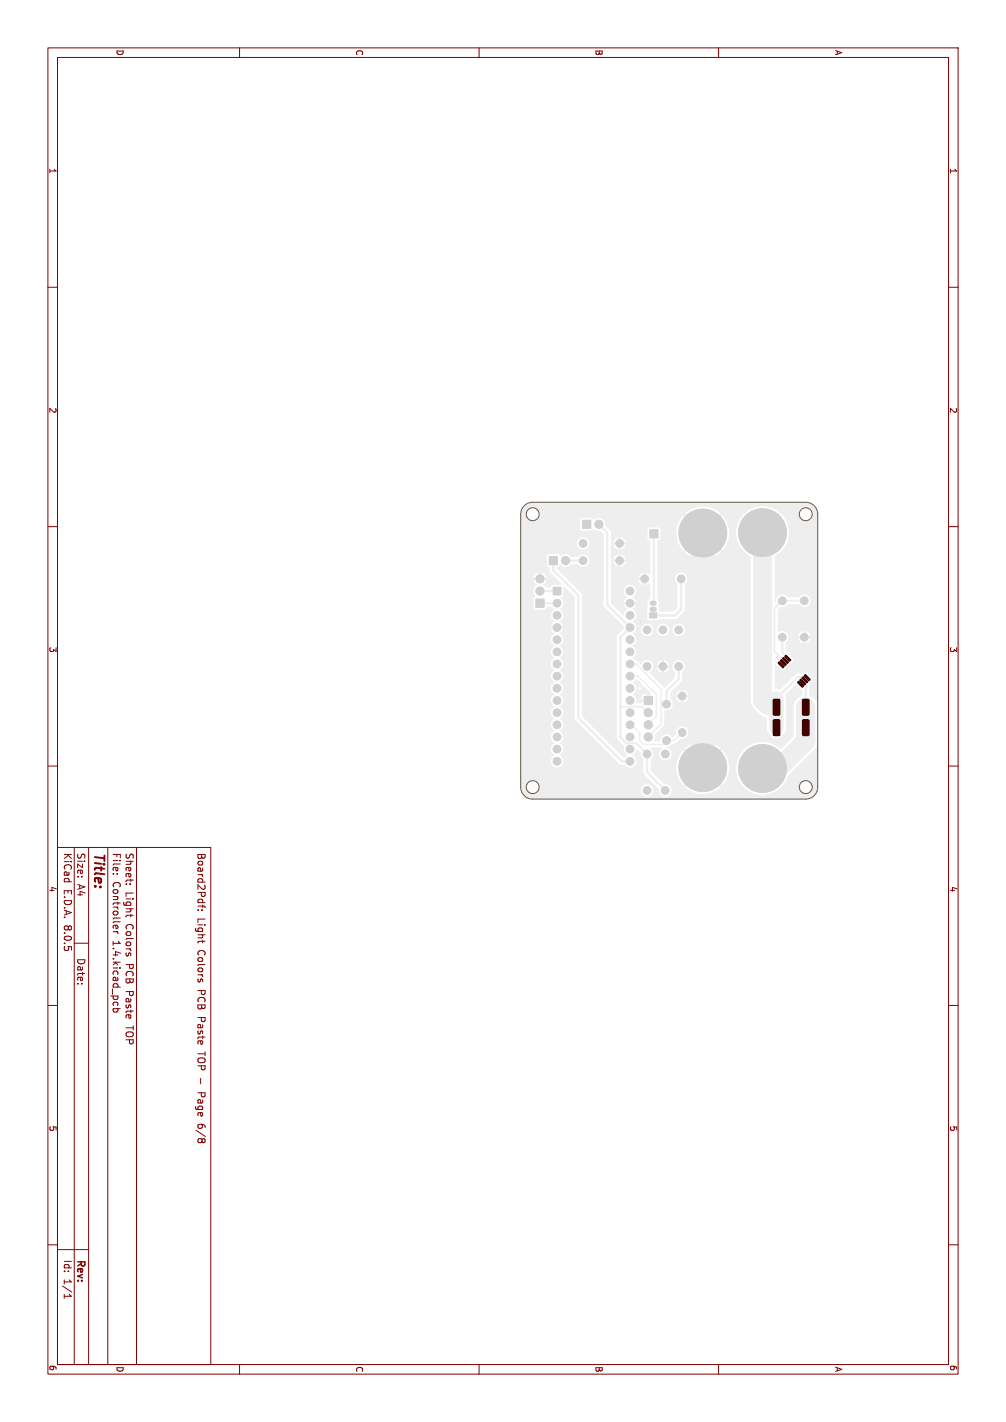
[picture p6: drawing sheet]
<svg xmlns="http://www.w3.org/2000/svg" width="210mm" height="297mm" viewBox="0 0 210 297" stroke-linecap="round" stroke-linejoin="round" font-family="sans-serif">
<defs><g id="words">
<text font-size="2.8" fill="#830000" x="19.1" y="178" transform="rotate(90 19.1 178)">Title:</text>
<g font-size="2.1" fill="#830000">
<text x="13.1" y="178" transform="rotate(90 13.1 178)">KiCad</text>
<text x="15.9" y="178" transform="rotate(90 15.9 178)">Size:</text>
<text x="23.3" y="178" transform="rotate(90 23.3 178)">File:</text>
<text x="26" y="178" transform="rotate(90 26 178)">Sheet:</text>
<text x="41" y="178" transform="rotate(90 41 178)">Board2Pdf:</text>
<text x="13.1" y="185.7" transform="rotate(90 13.1 185.7)">E.D.A.</text>
<text x="15.9" y="184.7" transform="rotate(90 15.9 184.7)">A4</text>
<text x="23.3" y="184.1" transform="rotate(90 23.3 184.1)">Controller</text>
<text x="26" y="186.2" transform="rotate(90 26 186.2)">Light</text>
<text x="41" y="191.7" transform="rotate(90 41 191.7)">Light</text>
<text x="13.1" y="193.3" transform="rotate(90 13.1 193.3)">8.0.5</text>
<text x="23.3" y="196.5" transform="rotate(90 23.3 196.5)">1.4.kicad_pcb</text>
<text x="26" y="193" transform="rotate(90 26 193)">Colors</text>
<text x="15.9" y="200" transform="rotate(90 15.9 200)">Date:</text>
<text x="26" y="201.5" transform="rotate(90 26 201.5)">PCB</text>
<text x="41" y="198.4" transform="rotate(90 41 198.4)">Colors</text>
<text x="26" y="207.2" transform="rotate(90 26 207.2)">Paste</text>
<text x="41" y="206.9" transform="rotate(90 41 206.9)">PCB</text>
<text x="26" y="214.8" transform="rotate(90 26 214.8)">TOP</text>
<text x="41" y="212.7" transform="rotate(90 41 212.7)">Paste</text>
<text x="41" y="220.2" transform="rotate(90 41 220.2)">TOP -</text>
<text x="41" y="228.8" transform="rotate(90 41 228.8)">Page</text>
<text x="41" y="235.6" transform="rotate(90 41 235.6)">6/8</text>
<text x="13.1" y="263" transform="rotate(90 13.1 263)">Id:</text>
<text x="15.7" y="263" transform="rotate(90 15.7 263)">Rev:</text>
<text x="13.1" y="267.1" transform="rotate(90 13.1 267.1)">1/1</text>
</g>
<g font-size="1.8" fill="#830000">
<text x="24.1" y="10.3" transform="rotate(90 24.1 10.3)">D</text>
<text x="74.1" y="10.3" transform="rotate(90 74.1 10.3)">C</text>
<text x="124.1" y="10.3" transform="rotate(90 124.1 10.3)">B</text>
<text x="174.1" y="10.3" transform="rotate(90 174.1 10.3)">A</text>
<text x="10.1" y="35" transform="rotate(90 10.1 35)">1</text>
<text x="198.1" y="35" transform="rotate(90 198.1 35)">1</text>
<text x="10.1" y="85" transform="rotate(90 10.1 85)">2</text>
<text x="198.1" y="85" transform="rotate(90 198.1 85)">2</text>
<text x="10.1" y="135" transform="rotate(90 10.1 135)">3</text>
<text x="198.1" y="135" transform="rotate(90 198.1 135)">3</text>
<text x="10.1" y="185" transform="rotate(90 10.1 185)">4</text>
<text x="198.1" y="185" transform="rotate(90 198.1 185)">4</text>
<text x="10.1" y="235" transform="rotate(90 10.1 235)">5</text>
<text x="198.1" y="235" transform="rotate(90 198.1 235)">5</text>
<text x="10.1" y="285" transform="rotate(90 10.1 285)">6</text>
<text x="24.1" y="285.3" transform="rotate(90 24.1 285.3)">D</text>
<text x="74.1" y="285.3" transform="rotate(90 74.1 285.3)">C</text>
<text x="124.1" y="285.3" transform="rotate(90 124.1 285.3)">B</text>
<text x="174.1" y="285.4" transform="rotate(90 174.1 285.4)">A</text>
<text x="198.1" y="285" transform="rotate(90 198.1 285)">6</text>
</g>
</g></defs>
<g fill="#eee" stroke="#eee" stroke-width=".21">
<path d="M167.6 146.1l1.1-.1 .2 .2v2.9l-.2 .3h-.9l-.3-.2z"/>
<path d="M161.5 146.1l1.1-.1 .2 .2v2.9l-.2 .3h-.9l-.3-.2z"/>
<path d="M114.7 116.2h1.7v1.7h-1.7z"/>
<path d="M135.6 128h1.5v1h-1.5z"/>
<path d="M134.5 145.5h1.7v1.7h-1.7z"/>
<path d="M121.6 108.7h1.7v1.7h-1.7z"/>
<path d="M111.9 125.1h1.7v1.7h-1.7z"/>
<path d="M166.5 142.5l.3-.2 .9 1.1-.3 .1z"/>
<path d="M167 142l.3-.1 .9 1-.3 .1z"/>
<path d="M167.6 141.4l1 .9-.1 .3-1.1-.9z"/>
<path d="M167.9 141.1l.3-.2 .9 1.1-.3 .1z"/>
<path d="M163.9 137l.2-.1 .9 1-.2 .2z"/>
<path d="M163.4 137.5l.3-.2 .9 1.1-.3 .1z"/>
<path d="M163.1 137.8l1 .9-.1 .3-1.1-.9z"/>
<path d="M162.6 138.3l1.1 .9-.2 .3-1-1z"/>
<path d="M135.7 110.7h1.7v1.7h-1.7z"/>
<path d="M167.6 150.4l1.1-.1 .2 .2v2.9l-.1 .2-1 .1-.3-.2z"/>
<path d="M161.5 150.4l1.1-.1 .2 .2v2.9l-.1 .2-1 .1-.3-.2z"/>
<path d="M115.5 122.6h1.6v1.6h-1.6z"/>
<circle cx="159.2" cy="111.2" r="2.7"/>
<circle cx="159.2" cy="111.2" r="5"/>
<circle cx="139.1" cy="147.1" r=".8"/>
<circle cx="139.1" cy="154.7" r=".8"/>
<circle cx="118.1" cy="117.1" r=".85"/>
<circle cx="159.2" cy="160.5" r="2.7"/>
<circle cx="159.2" cy="160.5" r="5"/>
<circle cx="138.4" cy="131.6" r=".8"/>
<circle cx="138.4" cy="139.2" r=".8"/>
<circle cx="138.9" cy="157.5" r=".8"/>
<circle cx="138.9" cy="165.1" r=".8"/>
<circle cx="135.3" cy="148.8" r=".85"/>
<circle cx="135.3" cy="151.4" r=".85"/>
<circle cx="135.3" cy="153.9" r=".85"/>
<circle cx="125" cy="109.5" r=".85"/>
<circle cx="112.7" cy="123.4" r=".85"/>
<circle cx="112.7" cy="120.9" r=".85"/>
<circle cx="135.1" cy="139.2" r=".8"/>
<circle cx="135.1" cy="131.6" r=".8"/>
<circle cx="167.9" cy="125.5" r=".8"/>
<circle cx="167.9" cy="133.1" r=".8"/>
<circle cx="121.7" cy="117.1" r=".8"/>
<circle cx="129.4" cy="117.1" r=".8"/>
<circle cx="141.7" cy="139.2" r=".8"/>
<circle cx="141.7" cy="131.6" r=".8"/>
<circle cx="142.4" cy="153" r=".8"/>
<circle cx="142.4" cy="145.4" r=".8"/>
<circle cx="121.7" cy="113.5" r=".8"/>
<circle cx="129.4" cy="113.5" r=".8"/>
<circle cx="146.7" cy="111.3" r="2.7"/>
<circle cx="146.7" cy="111.3" r="5"/>
<circle cx="163.3" cy="125.5" r=".8"/>
<circle cx="163.3" cy="133.1" r=".8"/>
<circle cx="146.7" cy="160.3" r="2.7"/>
<circle cx="146.7" cy="160.3" r="5"/>
<circle cx="135.1" cy="157.5" r=".8"/>
<circle cx="135.1" cy="165.1" r=".8"/>
<circle cx="116.3" cy="126" r=".8"/>
<circle cx="116.3" cy="128.5" r=".8"/>
<circle cx="116.3" cy="131.1" r=".8"/>
<circle cx="116.3" cy="133.6" r=".8"/>
<circle cx="116.3" cy="136.1" r=".8"/>
<circle cx="116.3" cy="138.7" r=".8"/>
<circle cx="116.3" cy="141.2" r=".8"/>
<circle cx="116.3" cy="143.8" r=".8"/>
<circle cx="116.3" cy="146.3" r=".8"/>
<circle cx="116.3" cy="148.8" r=".8"/>
<circle cx="116.3" cy="151.4" r=".8"/>
<circle cx="116.3" cy="153.9" r=".8"/>
<circle cx="116.3" cy="156.5" r=".8"/>
<circle cx="116.3" cy="159" r=".8"/>
<circle cx="131.5" cy="159" r=".8"/>
<circle cx="131.5" cy="156.5" r=".8"/>
<circle cx="131.5" cy="153.9" r=".8"/>
<circle cx="131.5" cy="151.4" r=".8"/>
<circle cx="131.5" cy="148.8" r=".8"/>
<circle cx="131.5" cy="146.3" r=".8"/>
<circle cx="131.5" cy="143.8" r=".8"/>
<circle cx="131.5" cy="141.2" r=".8"/>
<circle cx="131.5" cy="138.7" r=".8"/>
<circle cx="131.5" cy="136.1" r=".8"/>
<circle cx="131.5" cy="133.6" r=".8"/>
<circle cx="131.5" cy="131.1" r=".8"/>
<circle cx="131.5" cy="128.5" r=".8"/>
<circle cx="131.5" cy="126" r=".8"/>
<circle cx="131.5" cy="123.4" r=".8"/>
<circle cx="142.2" cy="120.9" r=".8"/>
<circle cx="134.6" cy="120.9" r=".8"/>
<circle cx="162.1" cy="137.9" r=".4"/>
<circle cx="133.6" cy="143.8" r=".4"/>
<circle cx="166.5" cy="143.6" r=".4"/>
</g>
<path d="M136.1 127.3h.5M136.1 126h.5" fill="none" stroke="#eee" stroke-width="1.1"/>
<path d="M131.5 138.7h1.3l5.2 5.2v7.3l-2.7 2.7M138 147.5v.1M138 146.6h.1M138.9 157.5h.1" fill="none" stroke="#eee" stroke-width=".3"/>
<path d="M115.5 117.1v2l5.2 5.2v25.6l9.1 9.1h1.7" fill="none" stroke="#eee" stroke-width=".5"/>
<circle cx="116.3" cy="123.4" r=".25" fill="#eee"/>
<path d="M112.7 123.4h3.6M112.7 126h3.6M162.1 137.9l1 1" fill="none" stroke="#eee" stroke-width=".5"/>
<circle cx="116.3" cy="126" r=".25" fill="#eee"/>
<path d="M131.5 151.4h.4l1.6 1.6v1.6l.9 .9h3.9l.8-.8h1.6l1.7-1.7M131.5 141.2h1.7l3.8 3.8v4.7l-1.7 1.7M167.1 142.9l-.6 .7" fill="none" stroke="#eee" stroke-width=".3"/>
<path d="M163.6 137.9h.4M163.6 137.9l-.1 .5M167.9 125.5h-4.6l-1.6 1.6v8.9l1.9 1.9M129.6 147.7l-.1-.1h4.6l1.2 1.2" fill="none" stroke="#eee" stroke-width=".4"/>
<path d="M118.1 117.1h3.5M125 109.5l1.8 1.7v15.1l4.7 4.8M136.5 111.5v14.3M131 131.1h.5M131.5 131.1l-2 2v20.9l1.2 1.2h2.1l2.3 2.3v3.8l3.8 3.8M141.7 139.2v2.6l-2.6 2.6v2.7M163.3 133.1v3.2l1.1 1.2M167.8 142.7l.4 .4v4.6M168 142l-.6-.6h-.8l-4.5 4.5M168.2 147.7h.1" fill="none" stroke="#eee" stroke-width=".5"/>
<path d="M134.6 120.9v3.6l-1.6 1.5h-1.5M142.2 120.9v6.4l-1.3 1.2h-4.6" fill="none" stroke="#eee" stroke-width=".55"/>
<path d="M146.7 111.3v49" fill="none" stroke="#eee" stroke-width="5"/>
<path d="M159.2 111.3v34.9l1.2 1.2M168.2 147.7v7.1l-5.7 5.7h-3.3" fill="none" stroke="#eee" stroke-width="4"/>
<path d="M136.7 125.6l-.4 .4M163.3 125.5h.1" fill="none" stroke="#eee" stroke-width=".25"/>
<path d="M162.1 145.9v6.1" fill="none" stroke="#eee" stroke-width="3"/>
<g fill="#eee">
<path d="M132.1 142.4h.1a.71 .71 0 0 1 .8-.5l2.9 2.9-.3 .2v.9h-.5v-.9h-.7l-.4 .2v.9h.9v.5h-.9l-.1 .3h-1.1a1.68 1.68 0 0 0-.8-1.9 1.42 1.42 0 0 0 .8-1.2 1.42 1.42 0 0 0-.8-1.3z"/>
<path d="M109.3 105.7a2.51 2.51 0 0 1 2-.8v1.2h-.2a1.35 1.35 0 0 0-1.2 1.4 1.35 1.35 0 0 0 1.4 1.2v54.4h-.2a1.35 1.35 0 0 0-1 2 1.35 1.35 0 0 0 2.3 0 1.35 1.35 0 0 0-1.1-2v-54.4h.3a1.35 1.35 0 0 0 .9-1.4 1.35 1.35 0 0 0-1.2-1.2v-1.2h13.7v3.2l-.4 .1-.6 .4-.6-.5-1.9 .1-.3 .2-.1 2.1 .3 .3 .3 .1v1.3h-.2a1.31 1.31 0 0 0-.8 2.1 1.31 1.31 0 0 0 2.2-.2 1.31 1.31 0 0 0-1.2-1.9v-1.3l1.7-.1 .6-.4a1.57 1.57 0 0 0 1.3 .5l.7 .7v14.9l4.2 4.4v.4l-1.3 1.3-.1 .4v21.1l.1 .4 1.4 1.3a1.71 1.71 0 0 0 .7 1.9l-.6 .5h-.3l-8.6-8.6v-25.4l-.2-.4-5-5v-.3l.4-.2 .2-.3a1.57 1.57 0 0 0 2.3-.2l1.5 .1a1.32 1.32 0 0 0 1.9 .1 1.32 1.32 0 0 0 0-2 1.32 1.32 0 0 0-2 .3h-1.4a1.48 1.48 0 0 0-2.3-.1l-.4-.5-2.1 .1-.2 .3v1.9l.1 .3 .5 .2 .1 1.1 2.4 2.3v.2h-1.9l-.5 .6h-1.1l-.4-.5 .5-.6 .2-.4h-.9v-.5h.9l-.1-.3-.4-.5-.6-.3v.9h-.5v-.9a1.35 1.35 0 0 0-1.1 1.1h.9v.5h-.9l.3 .6 .4 .3a1.58 1.58 0 0 0-.3 2.5l-.4 .5v1.8l.2 .4h2.1l.5-.6 1 .1 .6 .5a1.43 1.43 0 0 0 0 2.5l-.5 .4-.3 .6h.8v.5h-.8l.7 1.1a1.38 1.38 0 0 0-.7 1.2 1.38 1.38 0 0 0 .8 1.3 1.42 1.42 0 0 0-.8 1.2 1.42 1.42 0 0 0 .8 1.3 1.42 1.42 0 0 0-.8 1.3 1.42 1.42 0 0 0 .8 1.3 1.42 1.42 0 0 0-.8 1.2 1.42 1.42 0 0 0 .8 1.3 1.43 1.43 0 0 0 0 2.5 1.42 1.42 0 0 0-.8 1.3 1.42 1.42 0 0 0 .8 1.3 1.42 1.42 0 0 0-.8 1.2 1.42 1.42 0 0 0 .8 1.3 1.43 1.43 0 0 0 0 2.6 1.42 1.42 0 0 0-.8 1.2 1.42 1.42 0 0 0 .8 1.3 1.42 1.42 0 0 0-.8 1.3 1.42 1.42 0 0 0 .8 1.2 1.32 1.32 0 0 0-.7 2 1.32 1.32 0 0 0 2 .2 1.32 1.32 0 0 0-.2-2l-.1-.2a1.38 1.38 0 0 0 .8-1.3 1.38 1.38 0 0 0-.8-1.2 1.42 1.42 0 0 0 .8-1.3 1.42 1.42 0 0 0-.8-1.2 1.42 1.42 0 0 0 .8-1.3 1.42 1.42 0 0 0-.8-1.3 1.42 1.42 0 0 0 .8-1.3 1.42 1.42 0 0 0-.8-1.2 1.42 1.42 0 0 0 .8-1.3 1.42 1.42 0 0 0-.8-1.3 1.42 1.42 0 0 0 .8-1.2 1.42 1.42 0 0 0-.8-1.3 1.42 1.42 0 0 0 .8-1.3 1.42 1.42 0 0 0-.8-1.2 1.42 1.42 0 0 0 .8-1.3 1.42 1.42 0 0 0-.8-1.3 1.42 1.42 0 0 0 .8-1.3 1.42 1.42 0 0 0-.8-1.2 1.42 1.42 0 0 0 .8-1.3 1.42 1.42 0 0 0-.8-1.3l.5-.4 .3-.6h-.9v-.5h.9l-.8-1.1a1.38 1.38 0 0 0 .8-1.2 1.38 1.38 0 0 0-.8-1.2 1.44 1.44 0 0 0 .2-2.5l.6-.4v-1.8l.1-.2 2.3 2.2v25.5l9.3 9.5 1.2 .2a1.33 1.33 0 0 0 2.1 0 1.33 1.33 0 0 0-.6-2.1l.7-.6 .2-.6 .9 .8a1.44 1.44 0 0 0 .5 1.3v2.8l.2 .4 .6 .6v1.4a1.31 1.31 0 0 0-1.2 1.9 1.31 1.31 0 0 0 2.2 .2 1.31 1.31 0 0 0-.8-2.1h-.2v-1.4l2.5 2.5a1.32 1.32 0 0 0 1.3 1.5 1.32 1.32 0 0 0 1.3-1.5 1.32 1.32 0 0 0-1.6-1.1l-2.8-2.8v-2.4a1.44 1.44 0 0 0-.1-2.3l2.5-.1a1.37 1.37 0 0 0-.5 1.7 1.37 1.37 0 0 0 1.6 .8 1.36 1.36 0 0 0 .9-1.4 1.36 1.36 0 0 0-1.1-1.2l.7-.3 .5-.5h.7l1-1a1.34 1.34 0 0 0 1.7-1.1 1.34 1.34 0 0 0-1.4-1.5 1.34 1.34 0 0 0-1.2 1.7l-.8 .6a1.39 1.39 0 0 0-1.6-.6 1.39 1.39 0 0 0-.9 1.4h-1.2l-.2-.1 .3-.5v-.7l1.9-2.1 .1-3.1a1.35 1.35 0 0 0 1.6-.7 1.35 1.35 0 0 0-.4-1.7v-1.2l2.4-2.5 .1-1.9 .3-.2v5h-.5v-1l-.2 .1-.6 .4-.3 .5h1v.5h-1l.5 .8 .6 .3v-1h.5v1l.5-.3 .3-.4 .2-.4h-1v-.5h1l-.5-.7-.5-.3v-4a1.32 1.32 0 0 0-.3-1.9 1.32 1.32 0 0 0-1.8 .3 1.32 1.32 0 0 0 .3 1.8v1.2l-2.2 2.2-3.1-3.2a1.37 1.37 0 0 0 .4-2.2 1.37 1.37 0 0 0-2.2 .4l-.7-.6-.4-.1-.6-.7a1.38 1.38 0 0 0 .7-1.2 1.38 1.38 0 0 0-.8-1.2 1.42 1.42 0 0 0 .8-1.3 1.42 1.42 0 0 0-.8-1.3 1.42 1.42 0 0 0 .8-1.2 1.42 1.42 0 0 0-.8-1.3 1.42 1.42 0 0 0 .8-1.3 1.42 1.42 0 0 0-.8-1.2l.5-.5 .3-.6h-.8v-.5h.8l-.7-1.1a1.33 1.33 0 0 0 .3-2 1.33 1.33 0 0 0-2 .1 1.33 1.33 0 0 0 .6 2l-.5 .4-.3 .6h.9v.5h-.9l.8 1.1a1.66 1.66 0 0 0-.9 1.2l-2.6-2.5v-14.8l-.2-.4-.9-1a1.37 1.37 0 0 0-1.4-1.7v-3.2h4.6v8.3h-.5v-1l-.7 .5-.3 .5h.9v.6h-.9l.3 .5 .5 .4 .2 .1v-1h.5v3h-.5v-1l-.6 .3-.4 .7h.9v.5h-.9l.3 .6 .5 .4 .2 .1v-1h.5v1l.6-.3 .4-.8h-.9v-.5h.9l-.4-.7-.6-.3v-1l.6-.3 .4-.7h-.9v-.6h.9l-.2-.5-.8-.5v-7.3h7.8v5.2l-1.9 .1-.3 .3v2l.6 .5v7l-.2 .1-.8-.5v1h-.5v-1l-.2 .1-.5 .4-.3 .6h1v.5h-1l.4 .7v8v-8l.6 .3v-1h.5v1l.3-.1v8.2h-.2a1.3 1.3 0 0 0-.9 2.1 1.3 1.3 0 0 0 2.2-.2 1.3 1.3 0 0 0-1.1-1.9v-8.2l.5-.4 .2 .1v3.1a1.23 1.23 0 0 0-.5 1.8l-.2 .5v1.9l.1 .3 .3 .1h1.6l.5-.2h.8v1a1.3 1.3 0 0 0-1.3 1.4 1.3 1.3 0 0 0 1.5 1.2v6h-.5v-1l-.7 .5-.3 .5h1v.5h-1l.3 .6 .7 .5v-1h.5v1l.8-.5 .3-.6h-1v-.5h1l-.3-.5-.8-.5v-5a1.3 1.3 0 0 0 1.1-1.5 1.3 1.3 0 0 0-1.3-1.1v-1h2.6l.7-.4v1.4a1.31 1.31 0 0 0-1.2 1.9 1.31 1.31 0 0 0 2.2 .2 1.31 1.31 0 0 0-.8-2.1h-.2v-1.4l1.1-1.2 .2-.4v-5.4a1.32 1.32 0 0 0 .1-1.9 1.32 1.32 0 0 0-2 .1 1.32 1.32 0 0 0 .3 1.9v4.9l-.9 .8h-2.8l-.2-.1 .1-.4a.84 .84 0 0 1 0-1.1l-.3-.9v-12.2l.6-.5v-1.9l-.2-.3-.3-.2v-5.2h9.3v.9a5.5 5.5 0 0 0-3.7 1.5l2.1 2.1-.3 .3-2.2-2a5.5 5.5 0 0 0 0 7.3l2.2-2.1 .3 .4-2.1 2.1 .2 .2a5.5 5.5 0 0 0 3.5 1.2v38l-.5 .1a5.5 5.5 0 0 0-3.2 1.4l2.1 2.1-.3 .4-2.2-2.1a5.5 5.5 0 0 0 0 7.4l2.2-2.2 .3 .4-2.1 2.1 .2 .2a5.5 5.5 0 0 0 7.2-.2l-2.1-2.1 .3-.4 2.2 2.1a5.5 5.5 0 0 0 0-7.4l-2.2 2.2-.3-.4 2.1-2.1-.2-.2a5.5 5.5 0 0 0-3.5-1.3v-38h.5a5.5 5.5 0 0 0 3.2-1.4l-2.1-2.1 .3-.4 2.2 2.1a5.5 5.5 0 0 0 0-7.4l-2.2 2.1-.3-.3 2.1-2.1-.2-.3a5.5 5.5 0 0 0-3.5-1.2v-.9h21.6v1.2h-.2a1.35 1.35 0 0 0-1 2 1.35 1.35 0 0 0 2.3 0 1.35 1.35 0 0 0-1.1-2l.1-1.2a2.5 2.5 0 0 1 2.3 2.5v39.2l-.2 .1a3.3 3.3 0 0 0-1.5-1.5l-.1-2.4 .3-.3v-.4h.1l.2 .2 .1-.4-.5-.7-.4 .3-.2-.1 .3-.5-.3-.3a.62 .62 0 0 0-.9 0h-1l-.4 .2-3.3 3.2-1.1-.1-.1-5.1h.2l.8 .7a.73 .73 0 0 0 1.1 .3l1.3-1.3a.75 .75 0 0 0 .5-.7 .75 .75 0 0 0-.5-.6l-1-1.2v-1.8a1.36 1.36 0 0 0 .2-1.9 1.36 1.36 0 0 0-1.9-.3v-4.6l.6-.6 .8-.1 .6-.5h2.4a1.29 1.29 0 0 0 1.4 .5v6.1h-.5v-1l-.6 .3-.5 .7h1v.5h-1l.3 .6 .8 .5v-1h.5v1l.7-.5 .3-.6h-1v-.5h1l-.5-.7-.5-.3v-5.1a1.32 1.32 0 0 0 .8-2 1.32 1.32 0 0 0-2.3 .1l-2.3-.1a1.35 1.35 0 0 0-1.6-.4 1.35 1.35 0 0 0-.8 1.5l-.2 .1-.1-.1v-9.7a5.5 5.5 0 0 0 1.6-8.4 5.5 5.5 0 0 0-8.5 .2 5.5 5.5 0 0 0 1.9 8.3v30.4l.5 1 1.5 1.7 1.4 .7v2.4l.5 .9 .7 .8 1.4 .1a3.4 3.4 0 0 0 1.4-2.1v-6.3l-.1-.7 2.1-2.1 .4 .3 .4-.4 .3 .2-.4 .4 .7 .6-.1 1.3a2.49 2.49 0 0 0-1.7 2.2v6.2l-2.8 2.7a5.5 5.5 0 0 0-8.3 .9 5.5 5.5 0 0 0 2.2 8.1 5.5 5.5 0 0 0 7.6-3.4l3.9-3.9v4.9a1.35 1.35 0 0 0-1.4 1.8 1.35 1.35 0 0 0 2.3 .4 1.35 1.35 0 0 0-.6-2.2h-.3v-4.9l2.3-2.4 .1 .1v8.5a2.49 2.49 0 0 1-2.5 2.5h-57a2.49 2.49 0 0 1-2.5-2.5v-57l.1-.8z"/>
</g>
<g fill="#fff" stroke="#fff" stroke-width=".21">
<circle cx="162.1" cy="137.9" r=".2"/>
<circle cx="133.6" cy="143.8" r=".2"/>
<circle cx="166.5" cy="143.6" r=".2"/>
<circle cx="159.2" cy="111.2" r="2.5"/>
<circle cx="139.1" cy="147.1" r=".4"/>
<circle cx="139.1" cy="154.7" r=".4"/>
<circle cx="115.5" cy="117.1" r=".5"/>
<circle cx="118.1" cy="117.1" r=".5"/>
<circle cx="159.2" cy="160.5" r="2.5"/>
<circle cx="138.4" cy="131.6" r=".4"/>
<circle cx="138.4" cy="139.2" r=".4"/>
<circle cx="136.3" cy="128.5" r=".37"/>
<circle cx="136.3" cy="127.3" r=".37"/>
<circle cx="136.3" cy="126" r=".37"/>
<circle cx="138.9" cy="157.5" r=".4"/>
<circle cx="138.9" cy="165.1" r=".4"/>
<circle cx="135.3" cy="146.3" r=".5"/>
<circle cx="135.3" cy="148.8" r=".5"/>
<circle cx="135.3" cy="151.4" r=".5"/>
<circle cx="135.3" cy="153.9" r=".5"/>
<circle cx="122.5" cy="109.5" r=".5"/>
<circle cx="125" cy="109.5" r=".5"/>
<circle cx="112.7" cy="126" r=".5"/>
<circle cx="112.7" cy="123.4" r=".5"/>
<circle cx="112.7" cy="120.9" r=".5"/>
<circle cx="135.1" cy="139.2" r=".4"/>
<circle cx="135.1" cy="131.6" r=".4"/>
<circle cx="167.9" cy="125.5" r=".4"/>
<circle cx="167.9" cy="133.1" r=".4"/>
<circle cx="121.7" cy="117.1" r=".4"/>
<circle cx="129.4" cy="117.1" r=".4"/>
<circle cx="141.7" cy="139.2" r=".4"/>
<circle cx="141.7" cy="131.6" r=".4"/>
<circle cx="142.4" cy="153" r=".4"/>
<circle cx="142.4" cy="145.4" r=".4"/>
<circle cx="136.5" cy="111.5" r=".5"/>
<circle cx="121.7" cy="113.5" r=".4"/>
<circle cx="129.4" cy="113.5" r=".4"/>
<circle cx="146.7" cy="111.3" r="2.5"/>
<circle cx="163.3" cy="125.5" r=".4"/>
<circle cx="163.3" cy="133.1" r=".4"/>
<circle cx="146.7" cy="160.3" r="2.5"/>
<circle cx="135.1" cy="157.5" r=".4"/>
<circle cx="135.1" cy="165.1" r=".4"/>
<circle cx="116.3" cy="123.4" r=".5"/>
<circle cx="116.3" cy="126" r=".5"/>
<circle cx="116.3" cy="128.5" r=".5"/>
<circle cx="116.3" cy="131.1" r=".5"/>
<circle cx="116.3" cy="133.6" r=".5"/>
<circle cx="116.3" cy="136.1" r=".5"/>
<circle cx="116.3" cy="138.7" r=".5"/>
<circle cx="116.3" cy="141.2" r=".5"/>
<circle cx="116.3" cy="143.8" r=".5"/>
<circle cx="116.3" cy="146.3" r=".5"/>
<circle cx="116.3" cy="148.8" r=".5"/>
<circle cx="116.3" cy="151.4" r=".5"/>
<circle cx="116.3" cy="153.9" r=".5"/>
<circle cx="116.3" cy="156.5" r=".5"/>
<circle cx="116.3" cy="159" r=".5"/>
<circle cx="131.5" cy="159" r=".5"/>
<circle cx="131.5" cy="156.5" r=".5"/>
<circle cx="131.5" cy="153.9" r=".5"/>
<circle cx="131.5" cy="151.4" r=".5"/>
<circle cx="131.5" cy="148.8" r=".5"/>
<circle cx="131.5" cy="146.3" r=".5"/>
<circle cx="131.5" cy="143.8" r=".5"/>
<circle cx="131.5" cy="141.2" r=".5"/>
<circle cx="131.5" cy="138.7" r=".5"/>
<circle cx="131.5" cy="136.1" r=".5"/>
<circle cx="131.5" cy="133.6" r=".5"/>
<circle cx="131.5" cy="131.1" r=".5"/>
<circle cx="131.5" cy="128.5" r=".5"/>
<circle cx="131.5" cy="126" r=".5"/>
<circle cx="131.5" cy="123.4" r=".5"/>
<circle cx="142.2" cy="120.9" r=".4"/>
<circle cx="134.6" cy="120.9" r=".4"/>
</g>
<g fill="#d0d0d0" stroke="#d0d0d0" stroke-width=".21">
<path d="M167.6 146.1l1.1-.1 .2 .2v2.9l-.2 .3h-.9l-.3-.2z"/>
<path d="M161.5 146.1l1.1-.1 .2 .2v2.9l-.2 .3h-.9l-.3-.2z"/>
<path d="M114.7 116.2h1.7v1.7h-1.7z"/>
<path d="M135.6 128h1.5v1h-1.5z"/>
<path d="M134.5 145.5h1.7v1.7h-1.7z"/>
<path d="M121.6 108.7h1.7v1.7h-1.7z"/>
<path d="M111.9 125.1h1.7v1.7h-1.7z"/>
<path d="M166.5 142.5l.3-.2 .9 1.1-.3 .1z"/>
<path d="M167 142l.3-.1 .9 1-.3 .1z"/>
<path d="M167.6 141.4l1 .9-.1 .3-1.1-.9z"/>
<path d="M167.9 141.1l.3-.2 .9 1.1-.3 .1z"/>
<path d="M163.9 137l.2-.1 .9 1-.2 .2z"/>
<path d="M163.4 137.5l.3-.2 .9 1.1-.3 .1z"/>
<path d="M163.1 137.8l1 .9-.1 .3-1.1-.9z"/>
<path d="M162.6 138.3l1.1 .9-.2 .3-1-1z"/>
<path d="M135.7 110.7h1.7v1.7h-1.7z"/>
<path d="M167.6 150.4l1.1-.1 .2 .2v2.9l-.1 .2-1 .1-.3-.2z"/>
<path d="M161.5 150.4l1.1-.1 .2 .2v2.9l-.1 .2-1 .1-.3-.2z"/>
<path d="M115.5 122.6h1.6v1.6h-1.6z"/>
<circle cx="159.2" cy="111.2" r="2.7"/>
<circle cx="159.2" cy="111.2" r="5"/>
<circle cx="139.1" cy="147.1" r=".8"/>
<circle cx="139.1" cy="154.7" r=".8"/>
<circle cx="118.1" cy="117.1" r=".85"/>
<circle cx="159.2" cy="160.5" r="2.7"/>
<circle cx="159.2" cy="160.5" r="5"/>
<circle cx="138.4" cy="131.6" r=".8"/>
<circle cx="138.4" cy="139.2" r=".8"/>
<circle cx="138.9" cy="157.5" r=".8"/>
<circle cx="138.9" cy="165.1" r=".8"/>
<circle cx="135.3" cy="148.8" r=".85"/>
<circle cx="135.3" cy="151.4" r=".85"/>
<circle cx="135.3" cy="153.9" r=".85"/>
<circle cx="125" cy="109.5" r=".85"/>
<circle cx="112.7" cy="123.4" r=".85"/>
<circle cx="112.7" cy="120.9" r=".85"/>
<circle cx="135.1" cy="139.2" r=".8"/>
<circle cx="135.1" cy="131.6" r=".8"/>
<circle cx="167.9" cy="125.5" r=".8"/>
<circle cx="167.9" cy="133.1" r=".8"/>
<circle cx="121.7" cy="117.1" r=".8"/>
<circle cx="129.4" cy="117.1" r=".8"/>
<circle cx="141.7" cy="139.2" r=".8"/>
<circle cx="141.7" cy="131.6" r=".8"/>
<circle cx="142.4" cy="153" r=".8"/>
<circle cx="142.4" cy="145.4" r=".8"/>
<circle cx="121.7" cy="113.5" r=".8"/>
<circle cx="129.4" cy="113.5" r=".8"/>
<circle cx="146.7" cy="111.3" r="2.7"/>
<circle cx="146.7" cy="111.3" r="5"/>
<circle cx="163.3" cy="125.5" r=".8"/>
<circle cx="163.3" cy="133.1" r=".8"/>
<circle cx="146.7" cy="160.3" r="2.7"/>
<circle cx="146.7" cy="160.3" r="5"/>
<circle cx="135.1" cy="157.5" r=".8"/>
<circle cx="135.1" cy="165.1" r=".8"/>
<circle cx="116.3" cy="126" r=".8"/>
<circle cx="116.3" cy="128.5" r=".8"/>
<circle cx="116.3" cy="131.1" r=".8"/>
<circle cx="116.3" cy="133.6" r=".8"/>
<circle cx="116.3" cy="136.1" r=".8"/>
<circle cx="116.3" cy="138.7" r=".8"/>
<circle cx="116.3" cy="141.2" r=".8"/>
<circle cx="116.3" cy="143.8" r=".8"/>
<circle cx="116.3" cy="146.3" r=".8"/>
<circle cx="116.3" cy="148.8" r=".8"/>
<circle cx="116.3" cy="151.4" r=".8"/>
<circle cx="116.3" cy="153.9" r=".8"/>
<circle cx="116.3" cy="156.5" r=".8"/>
<circle cx="116.3" cy="159" r=".8"/>
<circle cx="131.5" cy="159" r=".8"/>
<circle cx="131.5" cy="156.5" r=".8"/>
<circle cx="131.5" cy="153.9" r=".8"/>
<circle cx="131.5" cy="151.4" r=".8"/>
<circle cx="131.5" cy="148.8" r=".8"/>
<circle cx="131.5" cy="146.3" r=".8"/>
<circle cx="131.5" cy="143.8" r=".8"/>
<circle cx="131.5" cy="141.2" r=".8"/>
<circle cx="131.5" cy="138.7" r=".8"/>
<circle cx="131.5" cy="136.1" r=".8"/>
<circle cx="131.5" cy="133.6" r=".8"/>
<circle cx="131.5" cy="131.1" r=".8"/>
<circle cx="131.5" cy="128.5" r=".8"/>
<circle cx="131.5" cy="126" r=".8"/>
<circle cx="131.5" cy="123.4" r=".8"/>
<circle cx="142.2" cy="120.9" r=".8"/>
<circle cx="134.6" cy="120.9" r=".8"/>
</g>
<path d="M136.1 127.3h.5M136.1 126h.5" fill="none" stroke="#d0d0d0" stroke-width="1.1"/>
<g fill="#400000" stroke="#400000" stroke-width=".21">
<path d="M167.6 146.1l1.1-.1 .2 .2v2.9l-.2 .3h-.9l-.3-.2z"/>
<path d="M161.5 146.1l1.1-.1 .2 .2v2.9l-.2 .3h-.9l-.3-.2z"/>
<path d="M166.5 142.5l.3-.2 .9 1.1-.3 .1z"/>
<path d="M167 142l.3-.1 .9 1-.3 .1z"/>
<path d="M167.6 141.4l1 .9-.1 .3-1.1-.9z"/>
<path d="M167.9 141.1l.3-.2 .9 1.1-.3 .1z"/>
<path d="M163.9 137l.2-.1 .9 1-.2 .2z"/>
<path d="M163.4 137.5l.3-.2 .9 1.1-.3 .1z"/>
<path d="M163.1 137.8l1 .9-.1 .3-1.1-.9z"/>
<path d="M162.6 138.3l1.1 .9-.2 .3-1-1z"/>
<path d="M167.6 150.4l1.1-.1 .2 .2v2.9l-.1 .2-1 .1-.3-.2z"/>
<path d="M161.5 150.4l1.1-.1 .2 .2v2.9l-.1 .2-1 .1-.3-.2z"/>
</g>
<g fill="none" stroke="#635547" stroke-width=".21">
<path d="M109.4 105.6l.7-.5 1.1-.2h57a2.5 2.5 0 0 1 2.5 2.5v57a2.5 2.5 0 0 1-2.5 2.5h-57a2.5 2.5 0 0 1-2.5-2.5v-57l.2-.9z"/>
<circle cx="111.2" cy="107.4" r="1.35"/>
<circle cx="168.2" cy="107.4" r="1.35"/>
<circle cx="111.2" cy="164.4" r="1.35"/>
<circle cx="168.2" cy="164.4" r="1.35"/>
</g>
<circle cx="133.7" cy="129.9" r=".01" fill="#635547" stroke="#635547" stroke-width=".21"/>
<g fill="none" stroke="#830000" stroke-width=".21">
<path d="M10 10h190v277h-190zM12 12h186v273h-186zM50 10v2M100 10v2M150 10v2M10 60h2M198 60h2M10 110h2M198 110h2M10 160h2M198 160h2M12 177h32v108h-32z"/>
<path d="M15.5 177v108M18.5 177v108M22.5 177v108M28.5 177v108M15.5 197h3M23.6 182.5h.2M23.6 193.7l.1 .2M23.6 194.6h1M24.1 193.2l.2 .8 .3-.3M24.3 194.6l.3 .4M24.4 182.5h.1M26.3 184.7h.2"/>
<path d="M26.3 191.4v.1M27.1 184.7h.1M27.3 191v.5M41.3 189.2h1.3l.2 .4M41.3 190.1h.2M41.3 196.8v.2M42.1 190.1h.1M42.3 189v.6M42.3 196.4v.6M10 210h2M23.6 210.7h1.5M23.7 210.7l-.1 .4 .3 .3 .6-.2v-.5"/>
<path d="M198 210h2M41.3 228.2h1.5v.6M42 234.8l.2 .3M42 228.2v.6M42.7 235a1.17 1.17 0 0 0-1.3 0l-.1 .1M10 260h2M198 260h2M12 261h6.5M13.4 270.3v.9M14.5 270.3l.4 .4h-1.5M50 285v2M100 285v2"/>
<path d="M150 285v2"/>
</g>
<use href="#words"/>
</svg>
